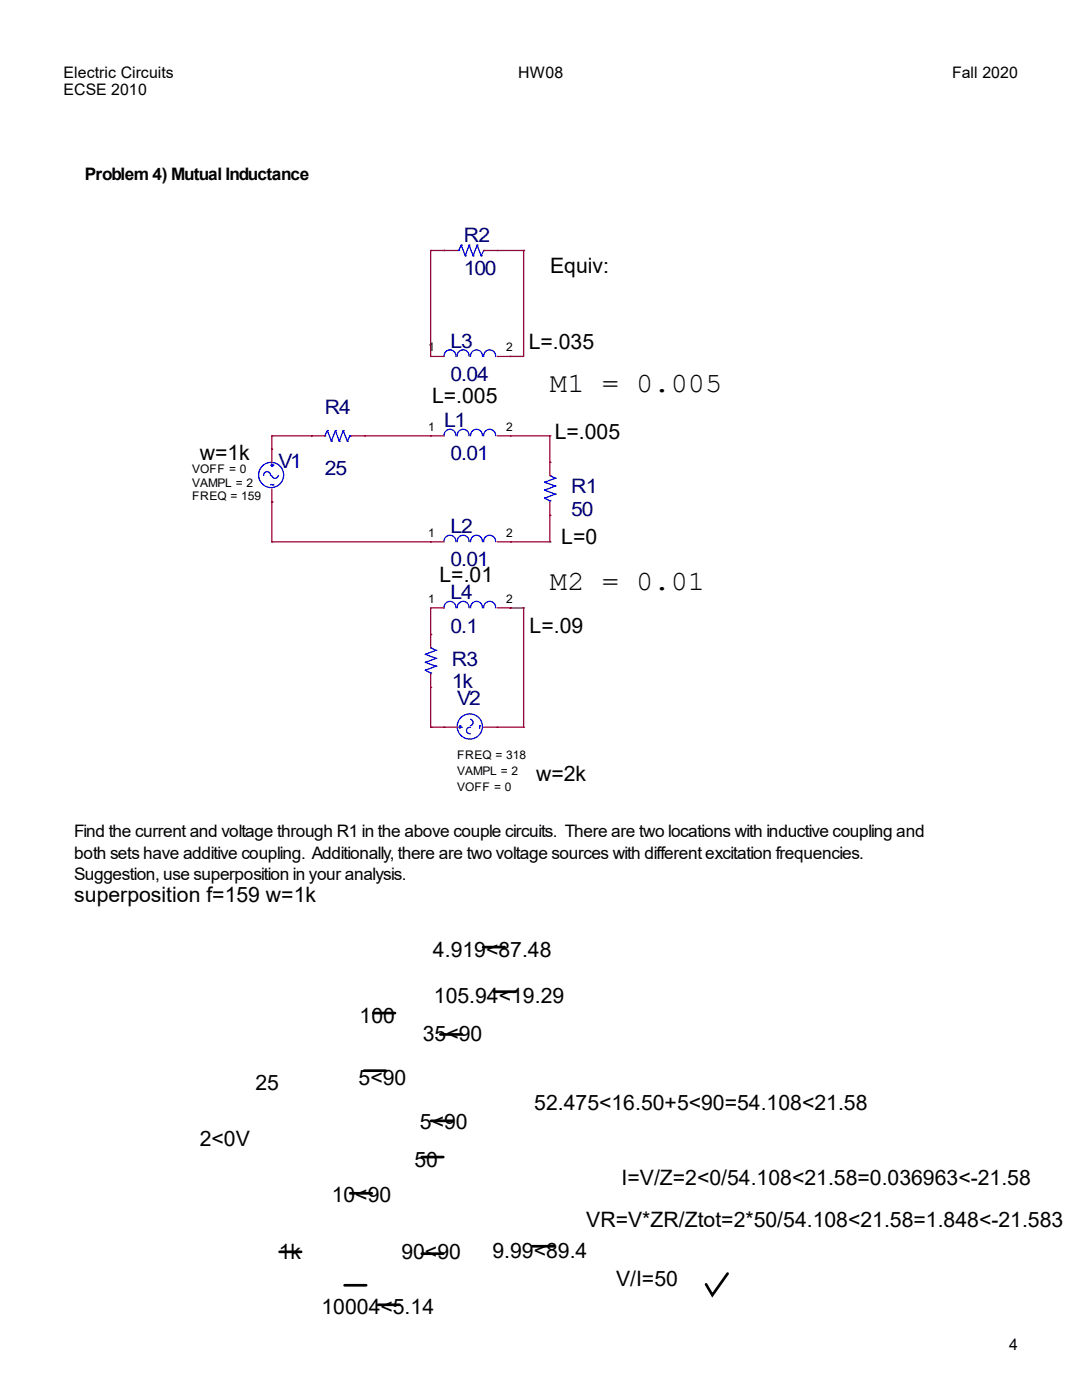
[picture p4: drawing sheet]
<svg xmlns="http://www.w3.org/2000/svg" width="216mm" height="279mm" viewBox="0 0 216 279" stroke-linecap="round" stroke-linejoin="round" font-family="sans-serif">
<defs><g id="words">
<g font-size="5.5">
<text x="109.7" y="78.2">M1 = 0.005</text>
<text x="109.7" y="117.8">M2 = 0.01</text>
</g>
<g font-size="4.2">
<text x="109.8" y="54.5">Equiv:</text>
<text x="105.5" y="69.7">L=.035</text>
<text x="86.2" y="80.4">L=.005</text>
<text x="110.7" y="87.6">L=.005</text>
<text x="39.9" y="91.7">w=1k</text>
<text x="112" y="108.6">L=0</text>
<text x="87.7" y="116.2">L=.01</text>
<text x="105.7" y="126.4">L=.09</text>
<text x="107" y="155.9">w=2k</text>
<text x="14.8" y="180">superposition f=159 w=1k</text>
<text x="86.4" y="190.9">4.919&lt;87.48</text>
<text x="86.6" y="200.2">105.94&lt;19.29</text>
<text x="71.8" y="204.1">100</text>
<text x="84.4" y="207.8">35&lt;90</text>
<text x="51" y="217.6">25</text>
<text x="71.6" y="216.5">5&lt;90</text>
<text x="106.6" y="221.5">52.475&lt;16.50+5&lt;90=54.108&lt;21.58</text>
<text x="83.8" y="225.2">5&lt;90</text>
<text x="39.9" y="228.7">2&lt;0V</text>
<text x="82.7" y="232.8">50</text>
<text x="66.2" y="239.9">10&lt;90</text>
<text x="124" y="236.5">I=V/Z=2&lt;0/54.108&lt;21.58=0.036963&lt;-21.58</text>
<text x="117" y="244.9">VR=V*ZR/Ztot=2*50/54.108&lt;21.58=1.848&lt;-21.583</text>
<text x="55.6" y="251.4">1k</text>
<text x="80.1" y="251.4">90&lt;90</text>
<text x="98.3" y="251">9.99&lt;89.4</text>
<text x="122.9" y="256.5">V/I=50</text>
<text x="64.1" y="262.3">10004&lt;5.14</text>
</g>
<g font-size="4" fill="#000080">
<text x="92.5" y="48.3">R2</text>
<text x="92.5" y="54.9">100</text>
<text x="89.9" y="69.4">L3</text>
<text x="89.9" y="76">0.04</text>
<text x="64.8" y="82.6">R4</text>
<text x="88.6" y="85.3">L1</text>
<text x="55.5" y="93.5">V1</text>
<text x="64.8" y="94.8">25</text>
<text x="89.9" y="91.9">0.01</text>
<text x="114" y="98.5">R1</text>
<text x="89.9" y="106.4">L2</text>
<text x="114" y="103">50</text>
<text x="89.9" y="113">0.01</text>
<text x="89.9" y="119.6">L4</text>
<text x="89.9" y="126.2">0.1</text>
<text x="90.2" y="132.8">R3</text>
<text x="90.2" y="137.3">1k</text>
<text x="91.2" y="140.8">V2</text>
</g>
<g font-size="3.4">
<text x="16.9" y="36">Problem 4) Mutual Inductance</text>
<text x="14.8" y="167.1">Find the current and voltage through R1 in the above couple circuits. There are two locations with inductive coupling and</text>
<text x="14.8" y="171.4">both sets have additive coupling. Additionally, there are two voltage sources with different excitation frequencies.</text>
<text x="14.8" y="175.6">Suggestion, use superposition in your analysis.</text>
</g>
<g font-size="3.2">
<text x="12.7" y="15.5">Electric Circuits</text>
<text x="103.4" y="15.5">HW08</text>
<text x="190" y="15.5">Fall 2020</text>
<text x="12.7" y="19.1">ECSE 2010</text>
<text x="201.4" y="269.5">4</text>
</g>
<g font-size="2.4">
<text x="85.4" y="70.1">1</text>
<text x="101" y="70.1">2</text>
<text x="85.4" y="86">1</text>
<text x="101" y="86">2</text>
<text x="38.4" y="94.5">VOFF = 0</text>
<text x="38.4" y="99.8">FREQ = 159</text>
<text x="38.4" y="97.1">VAMPL = 2</text>
<text x="85.4" y="107.1">1</text>
<text x="101" y="107.1">2</text>
<text x="85.4" y="120.4">1</text>
<text x="101" y="120.4">2</text>
<text x="91.2" y="151.6">FREQ = 318</text>
<text x="91.2" y="154.7">VAMPL = 2</text>
<text x="91.2" y="157.9">VOFF = 0</text>
</g>
</g></defs>
<g fill="none" stroke="#00f" stroke-width=".25">
<path d="M91.2 50h.3M91.5 50h.1M92 48.9l-.5 1.1M92 48.9h.1M92 48.9l.8 2.1M92.8 51h.1M93.6 48.9l-.8 2.1M93.6 48.9h.1M93.6 48.9l.8 2.1M94.4 51h.1M95.2 48.9h.1M95.2 48.9l.8 2.1"/>
<path d="M95.2 48.9l-.8 2.1M96 51h.1M96.5 50l-.5 1M96.5 50h.1M91 71.1a1.18 1.18 0 0 0-1.2-1.3 1.18 1.18 0 0 0-1.2 1.3M93.6 71.1a1.18 1.18 0 0 0-1.2-1.3 1.18 1.18 0 0 0-1.2 1.3M96.3 71.1a1.18 1.18 0 0 0-1.2-1.3 1.18 1.18 0 0 0-1.2 1.3M98.9 71.1a1.18 1.18 0 0 0-1.2-1.3 1.18 1.18 0 0 0-1.2 1.3M54 94.9a.67 .67 0 0 0-.7-.8 .67 .67 0 0 0-.7 .8M54 96.8h.5M54 92.8h.5M54.2 93.1h.1"/>
<path d="M54.2 92.5v.6M54.5 96.8h.1M54.5 92.8h.1M55.5 94.9a.66 .66 0 0 1-.6 .5 .66 .66 0 0 1-.7-.5M64.8 87h.1M65.3 85.9l.8 2.1M65.3 85.9h.1M65.3 85.9l-.5 1.1M66.1 88h.1M66.9 85.9h.1M66.9 85.9l-.8 2.1M66.9 85.9l.8 2.1"/>
<path d="M67.7 88h.1M68.5 85.9l.8 2.1M68.5 85.9h.1M68.5 85.9l-.8 2.1M69.3 88h.1M69.8 87h.3M69.8 87h.1M69.8 87l-.5 1M91 87a1.18 1.18 0 0 0-1.2-1.3 1.18 1.18 0 0 0-1.2 1.3M93.6 87a1.18 1.18 0 0 0-1.2-1.3 1.18 1.18 0 0 0-1.2 1.3M96.3 87a1.18 1.18 0 0 0-1.2-1.3 1.18 1.18 0 0 0-1.2 1.3M98.9 87a1.18 1.18 0 0 0-1.2-1.3 1.18 1.18 0 0 0-1.2 1.3"/>
<path d="M108.7 99.4l1 .5M108.7 99.4h.1M108.7 97.8h.1M108.7 96.3h.1M108.7 97.8l2.1 .8M108.7 96.3l2.1 .7M109.7 94.9h.1M109.7 99.9h.1M109.7 94.9l1.1 .5M109.7 99.9v.3M110.8 98.6h.1M110.8 97h.1"/>
<path d="M110.8 95.4h.1M110.8 98.6l-2.1 .8M110.8 97l-2.1 .8M110.8 95.4l-2.1 .9M91 108.1a1.18 1.18 0 0 0-1.2-1.3 1.18 1.18 0 0 0-1.2 1.3M93.6 108.1a1.18 1.18 0 0 0-1.2-1.3 1.18 1.18 0 0 0-1.2 1.3M96.3 108.1a1.18 1.18 0 0 0-1.2-1.3 1.18 1.18 0 0 0-1.2 1.3M98.9 108.1a1.18 1.18 0 0 0-1.2-1.3 1.18 1.18 0 0 0-1.2 1.3M84.9 133.8h.1M84.9 132.2h.1M84.9 130.6h.1M84.9 133.8l1 .5"/>
<path d="M84.9 132.2l2.1 .8M84.9 130.6l2.1 .8M85.9 129.3h.1M85.9 134.3h.1M85.9 129.3l1.1 .5M85.9 134.3v.3M87 133l-2.1 .8M87 131.4l-2.1 .8M87 129.8l-2.1 .8M87 133h.1M87 131.4h.1M87 129.8h.1"/>
<path d="M91 121.3a1.18 1.18 0 0 0-1.2-1.3 1.18 1.18 0 0 0-1.2 1.3M93.6 121.3a1.18 1.18 0 0 0-1.2-1.3 1.18 1.18 0 0 0-1.2 1.3M96.3 121.3a1.18 1.18 0 0 0-1.2-1.3 1.18 1.18 0 0 0-1.2 1.3M98.9 121.3a1.18 1.18 0 0 0-1.2-1.3 1.18 1.18 0 0 0-1.2 1.3M91.5 145.1h.5M91.8 144.8h.1M91.8 144.8v.6M92 145.1h.1M93.9 143.5a.65 .65 0 0 1 .5 .7 .65 .65 0 0 1-.6 .6M93.9 145.2a.65 .65 0 0 0-.8 .6 .65 .65 0 0 0 .8 .6M95.7 144.8h.1M95.7 144.8v.6"/>
<circle cx="54.1" cy="94.8" r="2.51"/>
<circle cx="93.7" cy="145" r="2.52"/>
</g>
<g fill="none" stroke="#f00" stroke-width=".25">
<path d="M88.6 50h.1M88.6 50h2.6M96.5 50h2.7M99.2 50h.1M85.9 71.1h2.7M85.9 71.1h.1M99.2 71.1h2.6M101.8 71.1h.1M54.2 89.7h.1M54.2 89.7v2.6M54.2 97.6v2.6M62.1 87h2.7"/>
<path d="M62.1 87h.1M70.1 87h2.6M72.7 87h.1M85.9 87h2.7M85.9 87h.1M99.2 87h2.6M101.8 87h.1M109.7 92.3h.1M109.7 92.3v2.6M54.2 100.2h.1M85.9 108.1h2.7M85.9 108.1h.1"/>
<path d="M99.2 108.1h2.6M101.8 108.1h.1M109.7 102.8h.1M109.7 100.2v2.6M85.9 126.6h.1M85.9 137.2h.1M85.9 126.6v2.7M85.9 134.6v2.6M85.9 121.3h2.7M85.9 121.3h.1M99.2 121.3h2.6M101.8 121.3h.1"/>
<path d="M88.6 145.1h.1M88.6 145.1h2.6M96.5 145.1h2.7M99.2 145.1h.1"/>
</g>
<g fill="none" stroke="#800040" stroke-width=".25">
<path d="M85.9 50h.1M85.9 50v21.1M85.9 50h2.7M88.6 50h.1M99.2 50h5.3M104.5 50h.1M104.5 50v21.1h-2.7M101.8 71.1h.1M54.2 87h.1M54.2 87h7.9M54.2 87v2.7M62.1 87h.1"/>
<path d="M72.7 87h13.2M85.9 87h.1M101.8 87h7.9M109.7 87h.1M109.7 92.3h.1M109.7 87v5.3M54.2 100.2h.1M54.2 108.1h.1M54.2 100.2v7.9M54.2 108.1h31.7M101.8 108.1h.1M101.8 108.1h7.9"/>
<path d="M109.7 108.1h.1M109.7 102.8v5.3M85.9 126.6h.1M85.9 121.3v5.3M85.9 137.2v7.9M101.8 121.3h2.7M101.8 121.3h.1M104.5 121.3h.1M104.5 121.3v23.8M85.9 145.1h.1M85.9 145.1h2.7M88.6 145.1h.1"/>
<path d="M99.2 145.1h5.3M104.5 145.1h.1"/>
</g>
<g fill="none" stroke="#000" stroke-width=".54">
<path d="M96.4 189h4.3M98.6 197.9h4.3M72.7 213.7h4.3M74.5 202.2h4.3M87.9 206.4h4.3M69.9 238.1h4.3M84.2 230.9h4.3M86 223.7h4.3M55.8 249.8h4.3M68.8 256.5h4.3M84.2 250.2h4.3M106.2 248.7h4.3"/>
<path d="M145.2 254.2l-3.1 4.3-1.2-2.2M75.4 260.4h4.3"/>
</g>
<use href="#words"/>
</svg>
